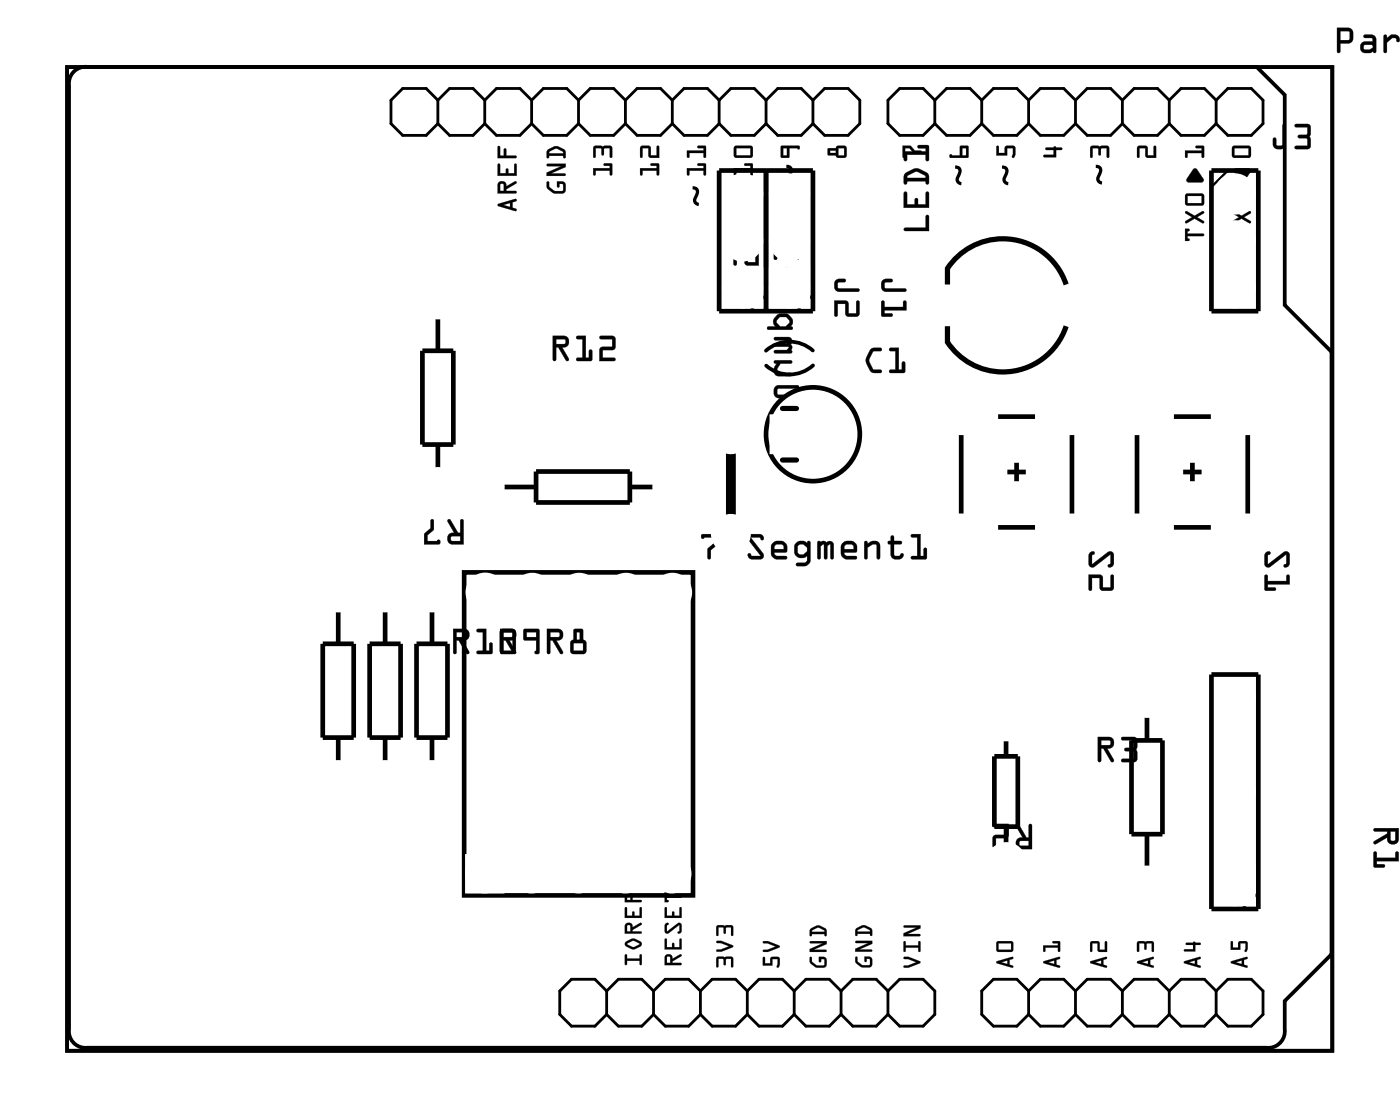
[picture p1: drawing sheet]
<svg xmlns="http://www.w3.org/2000/svg" width="76mm" height="61mm" viewBox="0 0 76 61" stroke-linecap="round" stroke-linejoin="round" font-family="sans-serif">
<path d="M3.6 3.6h68.6v53.3h-68.6zM3.9 4a.9 .9 0 0 1 .8-.4h63.4l1.5 1.5v11.4l2.5 2.6v32.6l-2.5 2.5v1.6a.9 .9 0 0 1-1 1h-63.9a.9 .9 0 0 1-1-1v-51.2l.1-.3zM44 19a1.91 1.91 0 0 0-2.5 0M44 19.8a1.91 1.91 0 0 1-2.5 0" fill="none" stroke="#000" stroke-width=".2"/>
<path d="M3.6 3.6h68.6v53.3h-68.6z" fill="none" stroke="#000" stroke-width=".05"/>
<g fill="#000">
<path d="M48.9 7.9h.4l.3 .3h.3l-.4 .1-.2-.3h-.3l.1 .5h-.2zM54 7.9h.1v.4h.3l.1-.4h.4l.1 .4a.11 .11 0 0 1 0 .2 .11 .11 0 0 1-.2 0l.1-.5h-.3v.4h-.6zM56.7 8l.4-.1 .5 .2h-.4v.4h-.6v-.1h.5v-.3h-.4zM59.1 7.9h.9l.1 .1v.5h-.1v-.5h-.3l-.1 .4-.1-.4h-.3v.5h-.1zM61.6 7.9h.5l.1 .1v.4h.3v-.4l.1-.1v.7l-.5-.1-.1-.5h-.3v.5h-.1zM64.6 9.2h.2l.4 .5v.1h-.9zM64.2 8.2h.9v-.2h-.3v-.1h.4v.6h-.1v-.2h-.8v.2h-.1zM66.9 9.2l.7-.1 .2 .2-.5 .6-.5-.6z"/>
<path d="M27 11.1l1-.3v.1l-.2 .1v.3h.2v.1h-.1l-.9-.2zM27 11.1v.1l1 .2-.2-.1v-.3l.2-.1-.1-.1zM27.3 11.1l.3 .1v-.2zM27.2 11.1l.4-.1v.2zM27 9.9a.25 .25 0 0 1 .3-.1 .25 .25 0 0 1 .1 .3l.6-.3v.1l-.6 .4h.5l.1 .1-1 .1zM27 9.9v.6l1-.1h-.1h-.5v-.2l.6-.3-.1-.1-.5 .3a.24 .24 0 0 0-.1-.3 .24 .24 0 0 0-.3 .1zM27.1 10v.3h.2v-.3zM27.1 10h.2v.4h-.2zM27 8.9h.1v.5h.3l.1-.3v.3h.4v-.5h.1v.6h-1zM27 8.9v.6h1l-.1-.6v.5h-.4v-.3l-.1 .3h-.3v-.5zM27 7.9h.1v.5h.2l.1-.4v.1v.3h.5l.1 .1-1 .1zM27 7.9v.7l1-.1-.1-.1h-.5v-.4l-.1 .4h-.2v-.4z"/>
<path d="M27 11.1l.9-.3 .1 .1-.2 .1v.3l.2 .1-1-.2zM27.3 11.1l.3 .1v-.2zM27 9.9a.24 .24 0 0 1 .3-.1 .24 .24 0 0 1 .1 .3l.5-.3 .1 .1-.6 .4h.5l.1 .1-1 .1zM27.1 10v.3h.2v-.3zM27 8.9h.1v.5h.3l.1-.3v.3h.4v-.5l.1 .6h-1zM27 7.9h.1v.5h.2l.1-.4v.4h.5l.1 .1-1 .1z"/>
<path d="M29.9 18.2h.7a.32 .32 0 0 1 .2 .4 .32 .32 0 0 1-.3 .2l.3 .6a.1 .1 0 0 1 0 .2 .11 .11 0 0 1-.2-.1l-.4-.7h-.1v.7a.1 .1 0 0 1-.1 .1 .1 .1 0 0 1-.1-.1zM30 18.2v1.3h.1v-.7h.2l.4 .7h.1l-.4-.7a.31 .31 0 0 0 .4-.2 .31 .31 0 0 0-.2-.4zM30.1 18.4v.2h.5v-.2zM30.1 18.4h.5v.2l-.5 .1zM31.2 18.2h.5v1.2h.2v-.4a.1 .1 0 0 1 .1-.1 .1 .1 0 0 1 .1 .1v.5l-.8 .1a.1 .1 0 0 1-.1-.1 .1 .1 0 0 1 .1-.1h.3v-1h-.3zM31.2 18.2l.1 .2h.3v1h-.3l-.1 .1h.8v-.5h-.1v.4h-.2v-1.2zM32.5 18.2h.7l.1 .1v.6l-.6 .1v.4h.6a.1 .1 0 0 1 .1 .1 .1 .1 0 0 1-.1 .1h-.8v-.8h.7v-.4h-.7zM32.5 18.2v.2h.7v.4h-.7v.8l.8-.1v-.1h-.7v-.4l.7-.1v-.6l-.1-.1z"/>
<path d="M30 18.2h.6a.31 .31 0 0 1 .2 .4 .31 .31 0 0 1-.3 .2l.3 .7h-.1l-.5-.7h-.1v.7l-.1 .1zM30.1 18.4v.2h.5v-.2zM31.2 18.2h.5v1.2h.2v-.4l.1-.1v.7l-.8-.1 .1-.1h.3v-1h-.3zM32.5 18.2h.7l.1 .1v.6l-.6 .1v.4h.6v.2h-.8v-.8h.7v-.4h-.7z"/>
<path d="M29.6 9.8l.1 .1 .1 .2 .3 .3 .4-.1v-.3h-.2v.1h-.1v-.3l.4 .1v.4l-.1 .2a.65 .65 0 0 1-.9-.6zM29.6 8.9h1v.1l-.7 .4h.7v.1h-1v-.1l.8-.4h-.7zM29.7 8.1a.61 .61 0 0 1 .9 0v.4v.1l-.1-.2h-.8v.2zM29.8 8.2l-.1 .1h.8v-.1l-.4-.2z"/>
<path d="M29.6 9.8h.1l.1 .3 .2 .2h.4l.1-.3h-.2v.1l-.1 .1v-.4h.3l.1 .1v.5l-.2 .1h-.4l-.4-.3zM29.6 9.9l.1 .3a.68 .68 0 0 0 .9 .2v-.4l-.1-.2h-.3v.3l.1-.1h.2l-.1 .4-.4-.1-.3-.2v-.2zM29.6 8.9h1.1v.2l-.8 .3h.7v.1h-1v-.2l.8-.3h-.7zM29.6 8.9l.1 .1h.7l-.8 .4v.1h1v-.1h-.8l.8-.4v-.1zM29.7 8.1l.4-.2h.2l.3 .2v.4l-.1 .1v-.2h-.8v.2l-.1-.3zM29.7 8.1v.5v-.2h.8v.1h.1v-.3l-.3-.3h-.3zM29.8 8.2l-.1 .1h.8v-.1l-.4-.1zM29.8 8.2l.3-.2 .4 .2v.1h-.8z"/>
<path d="M32.1 9.1h.9v-.1h-.3v-.1h.4l.1 .6h-.2v-.3h-.7v.3h-.1zM32.2 7.9h.9l.1 .1v.5h-.2v-.5h-.3v.4l-.1-.4h-.3v.5h-.1z"/>
<path d="M32.1 9.1h.9v-.1h-.3v-.1l.4-.1 .1 .7h-.2v-.3h-.7v.3h-.1zM32.1 9.1l.1 .4h.1v-.3h.7v.3h.2l-.1-.6h-.4v.1h.3v.1zM32.2 7.9h.9l.1 .1v.5h-.2v-.5l-.3 .1v.3l-.1-.3-.3-.1v.5l-.1 .1zM32.2 7.9v.6h.1v-.5h.3l.1 .4v-.4h.3v.5h.2v-.5l-.1-.1z"/>
<path d="M34.7 9.1h.9v-.1h-.3l-.1-.1h.5v.6h-.1v-.3h-.8v.3h-.1zM34.7 7.9h.5l.1 .1v.4h.3v-.4l.1-.1v.7l-.5-.1-.1-.5h-.3v.5h-.1z"/>
<path d="M34.7 9.1h.9v-.1h-.3l-.1-.1 .5-.1v.7h-.1v-.3h-.8v.3h-.1zM34.7 9.1v.4h.1v-.3h.8v.3h.1v-.6h-.5l.1 .1h.3v.1zM34.7 7.9h.5l.1 .1v.4h.3v-.4l.1-.1v.7l-.5-.1-.1-.5h-.3v.5l-.1 .1zM34.7 7.9v.6h.1v-.5h.3l.1 .5 .5 .1v-.7l-.1 .1v.4h-.3l-.1-.5z"/>
<path d="M37.2 9.1h.9v-.1h-.3v-.1h.4v.6h-.1v-.3h-.7l-.1 .3zM37.2 8.2h.9v-.2h-.3v-.1h.4v.6h-.1v-.2h-.7l-.1 .2z"/>
<path d="M37.2 9.1h.9v-.1h-.3v-.1l.4-.1 .1 .7h-.2v-.3h-.7v.3h-.1zM37.2 9.1l.1 .4v-.3h.8v.3h.1v-.6h-.4v.1h.3v.1zM37.2 8.1l.9 .1v-.2h-.3v-.1h.4l.1 .6h-.2v-.2h-.7v.2l-.1 .1zM37.2 8.2l.1 .3v-.2h.8v.2h.1v-.6h-.4v.1h.3v.2z"/>
<path d="M39.8 14.8h.1v.4l.5 .3 .5-.3v-.4h.1l.1 .1a.6 .6 0 0 1-.6 .7h-.3l-.4-.2-.1-.2zM39.8 13.6l.6-.1 .1 .2v.5h.4v-.6l.1-.1 .1 .9-.7-.1-.1-.6h-.4v.6l-.1 .1z"/>
<path d="M39.8 14.8h.1v.4l.5 .3 .5-.3v-.3a.1 .1 0 0 1 .1-.1 .1 .1 0 0 1 .1 .1l-.1 .5-.6 .3-.6-.4zM39.8 14.8v.5l.4 .3a.83 .83 0 0 0 .9-.3v-.4l-.1-.1h-.1v.4l-.4 .3h-.2l-.4-.3v-.4zM39.8 13.6h.7v.6h.4v-.6a.1 .1 0 0 1 .1-.1 .1 .1 0 0 1 .1 .1v.8l-.7-.1-.1-.6h-.4v.6a.1 .1 0 0 1-.1 .1 .1 .1 0 0 1-.1-.1zM39.8 13.6v.8l.1-.1v-.6h.4l.1 .6 .7 .1-.1-.9-.1 .1v.6h-.4v-.5l-.1-.2z"/>
<path d="M39.8 9.1h.9v-.1h-.3l-.1-.1h.4l.1 .6h-.1v-.3h-.8v.3h-.1zM39.8 7.9h.9l.1 .1v.5l-.1 .1-.9-.1v-.1zM39.9 8v.4h.8v-.4z"/>
<path d="M39.7 9.1h1v-.1h-.3l-.1-.1 .4-.1 .1 .7h-.1v-.3h-.8v.3h-.1zM39.8 9.1v.4h.1v-.3h.8v.3h.1l-.1-.6h-.4l.1 .1h.3v.1zM39.8 7.9h.9l.1 .1v.5l-.1 .1-.9-.1-.1-.1zM39.8 7.9v.5v.1h.9h.1v-.5l-.1-.1zM39.9 8v.4h.8v-.4zM39.9 8h.8v.4h-.8z"/>
<path d="M42.3 7.9h1v.1v.1l-.5-.1-.1 .5-.3 .1-.1-.1zM42.4 8v.4h.2v-.4z"/>
<path d="M42.3 7.9h1v.1v.1l-.1-.1h-.4v.5l-.4 .1-.1-.1zM42.3 7.9l.1 .6h.3l.1-.5 .5 .1v-.1v-.1zM42.4 8v.4h.2v-.4zM42.4 8h.2v.4h-.2z"/>
<path d="M45.3 15.2l.2-.1 .3 .1v.1h-.4v.3h1.1l.1 .2h-1.2l-.2-.3zM45.2 16.3h.7l.1 .7h.4v-.6l.1-.1 .1 .7-.2 .2-.5-.1-.1-.1v-.5h-.4v.6h-.1z"/>
<path d="M45.3 15.2l.4-.1a.1 .1 0 0 1 .1 .1 .1 .1 0 0 1-.1 .1h-.3v.3h1.1a.1 .1 0 0 1 .1 .1 .1 .1 0 0 1-.1 .1h-1.1l-.2-.3zM45.3 15.2l-.1 .3 .2 .3 1.1-.1v-.1h-1.1v-.3h.4v-.1l-.3-.1zM45.2 16.3h.7l.1 .7h.4v-.6a.1 .1 0 0 1 .1-.1 .1 .1 0 0 1 .1 .1v.6l-.1 .2-.7-.1v-.6h-.4v.6a.1 .1 0 0 1-.1 .1 .1 .1 0 0 1-.1-.1zM45.2 16.3l.1 .8h.1v-.6h.4v.5l.1 .1h.5l.1-.1v-.7l-.1 .1v.6h-.4l-.1-.7z"/>
<path d="M44.9 8h.4l.1-.1h.4l.1 .1v.5l-.5 .1-.1-.2h-.4zM45.4 8v.4h.3v-.4zM45 8.2v.1h.3v-.1z"/>
<path d="M44.9 8h.4l.1-.1h.4l.1 .1v.5l-.5 .1-.1-.2h-.4zM44.9 8.1v.3h.4l.1 .1h.5v-.5l-.1-.1h-.4l-.1 .1zM45.4 8v.4h.3v-.4zM45.4 8h.3v.4h-.3zM45 8.2v.1h.3v-.1zM45 8.2h.3v.1h-.3z"/>
<path d="M47.2 18.9l.5-.1a.1 .1 0 0 1 .1 .1 .1 .1 0 0 1-.1 .1h-.4l-.2 .5 .2 .5h.4a.1 .1 0 0 1 .1 .1 .1 .1 0 0 1-.1 .1h-.5l-.3-.5v-.3zM47.2 18.9l-.3 .4a.83 .83 0 0 0 .4 .9h.4l.1-.1-.1-.1h-.4l-.2-.4v-.2l.2-.4h.4l.1-.1h-.1h-.3zM48.2 18.9l.5-.1v1.2h.2v-.3a.1 .1 0 0 1 0-.1 .1 .1 0 0 1 .1 .1v.5h-.7a.1 .1 0 0 1-.1-.1 .1 .1 0 0 1 .1-.1h.2v-1h-.3zM48.2 18.9v.1h.3v1h-.3v.1l.8 .1v-.6h-.1v.4h-.2v-1.2z"/>
<path d="M47.2 18.9l.2-.1 .4 .1-.1 .1h-.4l-.2 .5 .2 .5h.4l.1 .2h-.1a.6 .6 0 0 1-.8-.6v-.3zM48.2 18.9l.5-.1v1.2h.2v-.4h.1v.6h-.8v-.2h.3v-1h-.3z"/>
<path d="M47.8 15.2l.2-.1 .4 .1-.1 .1h-.4l.1 .3h1l.1 .2h-1.2l-.2-.3zM47.8 16.3h.1v.3h1v-.3h.1l.1 .5h-1.2v.2h.4l.1 .1h-.6z"/>
<path d="M47.8 15.2l.5-.1a.1 .1 0 0 1 .1 .1 .1 .1 0 0 1-.1 .1h-.3v.3h1a.1 .1 0 0 1 .1 .1 .1 .1 0 0 1-.1 .1h-1.1l-.2-.3zM47.8 15.2v.3l.1 .3 1.2-.1-.1-.1h-1l-.1-.3h.4v-.1l-.3-.1zM47.8 16.3h.1v.3h1v-.2a.1 .1 0 0 1 .1-.1 .1 .1 0 0 1 .1 .1v.4h-1.2v.2h.4a.1 .1 0 0 1 .1 .1 .1 .1 0 0 1-.1 .1l-.6-.1zM47.8 16.3v.8h.5v-.1h-.4v-.2h1.2l-.1-.5h-.1v.3h-1v-.3z"/>
<path d="M48.9 7.9h.4l.3 .3h.3v.1h-.4l-.2-.3h-.3l.1 .5-.2 .1zM48.9 7.9v.6h.2l-.1-.5h.3l.2 .3 .4-.1h-.3l-.3-.3z"/>
<path d="M49 12.4l1.2-.1v-.6h.1v.8h-1.2zM49 10.4h.1v.7h.5v-.3v-.1l.1 .1v.3h.5v-.6l.1-.1v.9h-1.3zM49.1 9.4a.81 .81 0 0 1 1.1 0l.1 .5-.1 .1v-.2h-1.1v.2h-.1v-.4zM49.2 9.5l-.1 .1h1.1l-.1-.1-.5-.2zM49 8.2h1.2v-.2h-.4l-.1-.1h.6v.8h-.1v-.3h-1.1v.3h-.1z"/>
<path d="M49 12.4l1.2-.1-.1-.6a.1 .1 0 0 1 .1-.1 .1 .1 0 0 1 .1 .1v.8h-1.2zM49 12.4l.1 .1h1.2v-.8h-.1v.6zM49 10.4h.1v.7h.5l-.1-.3a.1 .1 0 0 1 .1-.1 .1 .1 0 0 1 .1 .1v.3h.5l-.1-.6a.1 .1 0 0 1 .1-.1 .1 .1 0 0 1 .1 .1v.8h-1.3zM49 10.4v.9h1.3v-.9l-.1 .1v.6h-.5v-.3l-.1-.1v.1v.3h-.5v-.7zM49 9.4l.6-.3 .2 .1 .5 .2v.5a.1 .1 0 0 1-.1 .1 .1 .1 0 0 1-.1-.1l.1-.1h-1.1l.1 .1a.1 .1 0 0 1-.1 .1 .1 .1 0 0 1-.1-.1zM49.1 9.4l-.1 .2v.4l.1-.1v-.1h1.1v.2l.1-.1v-.5l-.5-.2h-.3zM49.2 9.5l-.1 .1h1.1l-.1-.1-.5-.2zM49.1 9.5l.5-.2 .5 .2 .1 .2h-1.1zM49 8.2h1.2v-.2h-.4a.1 .1 0 0 1-.1-.1 .1 .1 0 0 1 .1 0h.5v.7a.1 .1 0 0 1-.1 .1 .1 .1 0 0 1-.1-.1l.1-.2h-1.1l.1 .2a.1 .1 0 0 1-.1 .1 .1 .1 0 0 1-.1-.1zM49 8.2v.5h.1v-.3h1.1v.3h.1v-.8h-.6l.1 .1h.4v.2z"/>
<path d="M51.5 8.4h.5v-.5h.5l-.1 .6-.9 .1zM52.1 8v.4h.2v-.4z"/>
<path d="M51.5 8.4h.5v-.5h.5l-.1 .7h-.9zM51.5 8.4v.1h.9l.1-.6h-.5v.5zM52.1 8v.4h.2v-.4zM52.1 8h.2v.4h-.2z"/>
<path d="M54 7.9h.1v.4h.3l.1-.4h.4l.1 .4a.12 .12 0 0 1 0 .2 .12 .12 0 0 1-.2 0l.1-.5h-.3v.4h-.6zM54 7.9v.5h.6v-.4h.3l-.1 .5h.2v-.5l-.1-.1h-.4l-.1 .4h-.3v-.4z"/>
<path d="M56.6 8l.5-.1 .5 .2h-.4v.4h-.6v-.1h.5v-.3h-.4zM56.7 8v.1h.4v.3h-.5v.1h.6v-.4h.3l-.4-.2z"/>
<path d="M59.1 7.9h.9l.1 .1v.5h-.1v-.5l-.3 .1-.1 .3-.1-.3-.3-.1v.5l-.1 .1zM59.1 7.9v.6h.1v-.5h.3l.1 .4 .1-.4h.3v.5h.1v-.5l-.1-.1z"/>
<path d="M61.6 7.9h.5l.1 .1v.4h.3v-.4l.1-.1v.7l-.5-.1-.1-.5h-.3v.5l-.1 .1zM61.6 7.9v.6h.1v-.5h.4v.5l.5 .1v-.7l-.1 .1v.4h-.3l-.1-.5z"/>
<path d="M64.2 12.4h.2l-.1 .3h.9l-.9 .1 .1 .2-.2 .1zM64.2 11.5l.5 .2 .5-.3v.2l-.3 .2 .3 .3h-.1l-.4-.3-.5 .3v-.1l.4-.2-.4-.2zM64.2 10.5h1v.1v.5h-.1h-.8l-.1-.1zM64.3 10.6v.4h.8v-.4z"/>
<path d="M64.2 12.4h.3l-.2 .3h.9v.1h-.9l.2 .2-.3 .1zM64.2 12.4v.7l.2-.1-.1-.1v-.1l.9-.1h-.9v-.2l.1-.1zM64.2 11.5l.5 .2 .5-.3v.2l-.3 .2 .3 .3h-.1l-.4-.3-.5 .3v-.1l.4-.2-.4-.2zM64.2 11.5v.1l.4 .2-.4 .2v.1l.5-.3 .4 .3h.1l-.4-.3 .4-.2v-.2l-.5 .3zM64.2 10.5h1v.1v.5h-.1h-.8l-.1-.1zM64.2 10.5v.5l.1 .1h.8h.1v-.5l-.1-.1zM64.3 10.6v.4h.8v-.4zM64.3 10.6h.8v.4h-.8z"/>
<path d="M64.6 9.2h.3l.3 .5v.1l-.8 .1-.1-.1zM64.7 9.2l-.4 .6h.9v-.1l-.4-.5z"/>
<path d="M64.2 8.2h.9v-.2h-.3v-.1h.4v.6h-.1v-.2h-.8v.2l-.1 .1zM64.2 8.2v.3h.1v-.2h.8v.2h.1v-.6h-.4v.1h.3v.2z"/>
<path d="M66.9 9.2l.7-.1 .2 .2-.5 .6-.5-.6zM66.9 9.2v.1l.4 .6 .5-.6-.2-.2z"/>
<path d="M66.8 7.9h.9l.1 .1v.5l-.2 .1-.8-.1-.1-.1zM66.9 8v.4h.7v-.4z"/>
<path d="M66.8 7.9h.9l.1 .1v.5l-.2 .1-.8-.1-.1-.1zM66.8 7.9l-.1 .5 .1 .1h.8h.2v-.5l-.1-.1zM66.9 8v.4h.7v-.4zM66.9 8h.7v.4h-.7z"/>
<path d="M66.8 12.5a.24 .24 0 0 1 .3-.1 .24 .24 0 0 1 .1 .3l.5-.3 .1 .1-.6 .3v.1h.5l.1 .1-1.1 .1zM66.9 12.5v.4h.2v-.3zM66.8 11.5l.5 .2 .4-.3v.2l-.3 .2 .4 .3h-.1l-.4-.3-.5 .3v-.1l.3-.2-.3-.2zM66.8 10.5h.9l.1 .1v.5h-.2h-.8l-.1-.1zM66.9 10.6v.4h.7v-.4z"/>
<path d="M66.8 12.4a.25 .25 0 0 1 .3 0 .25 .25 0 0 1 .1 .3l.5-.3 .1 .1-.6 .3v.1h.5l.1 .1-1.1 .1zM66.8 12.5l-.1 .6 1.1-.1-.1-.1h-.5v-.1l.5-.3v-.1l-.5 .3a.24 .24 0 0 0-.1-.3 .24 .24 0 0 0-.3 .1zM66.9 12.6v.3h.2v-.3zM66.9 12.5l.2 .1v.3h-.2zM66.8 11.5l.5 .2 .4-.3v.2l-.3 .2 .4 .3h-.1l-.4-.3-.5 .3v-.1l.3-.2-.3-.2zM66.8 11.5v.1l.3 .2-.3 .2v.1l.5-.3 .4 .3h.1l-.4-.3 .3-.2v-.2l-.4 .3zM66.8 10.5h.9l.1 .1v.5h-.2h-.8l-.1-.1zM66.8 10.5l-.1 .5 .1 .1h.8h.2v-.5l-.1-.1zM66.9 10.6v.4h.7v-.4zM66.9 10.6h.7v.4h-.7z"/>
<path d="M69.5 6.7l.2 .1v1a.37 .37 0 0 1-.4 .3 .37 .37 0 0 1-.3-.3v-.3a.1 .1 0 0 1 .1-.1 .1 .1 0 0 1 0 .1l.1 .4h.3zM69.5 6.7v1.2h-.3l-.1-.4h-.1v.3a.35 .35 0 0 0 .3 .3 .35 .35 0 0 0 .4-.3v-1zM70.2 6.7h.6l.2 .2-.1 .5 .1 .6-.2 .1h-.6a.1 .1 0 0 1-.1-.1 .1 .1 0 0 1 .1-.1h.6v-.4h-.4a.1 .1 0 0 1-.1-.1 .1 .1 0 0 1 .1-.1h.4v-.4h-.6zM70.2 6.7v.2h.6v.4h-.4l-.1 .1 .1 .1h.4v.4h-.6v.1l.7 .1 .1-.2-.1-.5 .1-.6-.2-.1z"/>
<path d="M69.5 6.7l.2 .1v1a.36 .36 0 0 1-.4 .3 .36 .36 0 0 1-.3-.3v-.3h.1l.1 .4 .3-.1zM70.2 6.7h.6l.2 .1-.1 .6 .1 .5-.1 .2-.8-.1 .1-.1h.6v-.4h-.4l-.1-.1 .1-.1h.4v-.4h-.6z"/>
<path d="M72.4 1.5h.7l.2 .3-.1 .5-.6 .1v.4a.1 .1 0 0 1-.1 .1 .1 .1 0 0 1-.1-.1zM72.4 1.5v1.3l.1 .1 .1-.1v-.5h.6l.1-.5-.2-.3zM72.6 1.7v.5l.5-.1v-.4zM72.6 1.7h.5v.5h-.5zM73.9 1.9h.4h.2l.1 .2v.7a.09 .09 0 0 1-.1 .1 .09 .09 0 0 1-.1-.1l-.4 .1a.32 .32 0 0 1-.3-.3 .32 .32 0 0 1 .3-.4l.4 .1-.1-.2h-.4zM73.9 1.9v.1l.5 .1v.2h-.4a.31 .31 0 0 0-.3 .3 .31 .31 0 0 0 .3 .3l.4-.1h.1v-.7l-.1-.2zM73.9 2.5v.2h.3l.2-.1-.1-.2zM73.9 2.4h.4l.1 .2-.2 .1h-.3zM75 1.9h.1v.2l.2-.2a.33 .33 0 0 1 .4 0 .33 .33 0 0 1 .1 .3 .14 .14 0 0 1-.2 0 .14 .14 0 0 1 0-.1h-.2l-.3 .2v.5a.1 .1 0 0 1-.1 .1 .1 .1 0 0 1 0-.1zM75 1.9v1l.1-.1v-.5l.3-.3 .2 .1 .2 .2a.23 .23 0 0 0 0-.3 .23 .23 0 0 0-.2-.1h-.3l-.2 .2v-.2zM75.9 1.6v1.3zM75.9 1.6v1.3zM75.9 1.5v1.4zM75.9 1.5v1.4z"/>
<path d="M72.4 1.5h.7l.2 .3-.1 .5-.6 .1v.4l-.1 .1-.1-.1zM72.6 1.7v.5l.5-.1v-.4zM73.9 1.9h.5l.2 .2-.1 .7h-.1l-.4 .1a.32 .32 0 0 1-.3-.3 .32 .32 0 0 1 .3-.4l.4 .1v-.2l-.5-.1zM73.9 2.5v.2h.3l.2-.1-.1-.2zM75 1.9h.1v.2l.2-.2a.33 .33 0 0 1 .4 0 .33 .33 0 0 1 .1 .3 .12 .12 0 0 1-.1 0 .12 .12 0 0 1-.1-.1h-.2l-.3 .2v.5l-.1 .1zM75.9 1.6v1.3zM75.9 1.5v1.4z"/>
<path d="M24.5 34.1h.7a.32 .32 0 0 1 .2 .3 .32 .32 0 0 1-.3 .3l.3 .6a.1 .1 0 0 1 0 .1 .1 .1 0 0 1-.1 0l-.4-.7h-.2v.6a.1 .1 0 0 1-.1 .1 .1 .1 0 0 1-.1-.1zM24.6 34.1v1.3l.1-.1v-.6h.2l.4 .7h.1l-.4-.7a.31 .31 0 0 0 .4-.3 .31 .31 0 0 0-.2-.3zM24.7 34.2v.3h.5v-.2zM24.7 34.2h.5v.3h-.5zM25.8 34.1h.5v1.2h.2v-.4a.1 .1 0 0 1 .1-.1 .1 .1 0 0 1 .1 .1v.5h-.8a.1 .1 0 0 1-.1-.1 .1 .1 0 0 1 .1-.1l.3 .1v-1.1h-.3zM25.8 34.1l.1 .1h.3v1.1h-.3l-.1 .1h.8v-.6l-.1 .1v.4h-.2v-1.2zM27.1 34.1h.7l.1 .1 .1 1.1-.2 .1h-.5l-.2-.1zM27.1 34.1v1.2l.2 .1h.5l.1-.1v-1.1l-.1-.1zM27.3 34.2v1.1h.5v-1.1zM27.2 34.2h.6v1.1h-.6z"/>
<path d="M24.6 34.1h.6a.32 .32 0 0 1 .2 .3 .32 .32 0 0 1-.3 .3l.3 .7h-.1l-.4-.7h-.2v.6l-.1 .1zM24.7 34.2v.3h.5v-.2zM25.8 34.1h.5v1.2h.2v-.4l.1-.1v.6h-.8l.1-.1h.3v-1.1h-.3zM27.1 34.1h.7l.1 .1v1.1l-.1 .1h-.5l-.2-.1zM27.3 34.2v1.1h.5v-1.1z"/>
<path d="M24.3 28.2h.1l.4 .7h.1v-.7l.2-.1v.1v1.3h-.6a.32 .32 0 0 1-.3-.4 .32 .32 0 0 1 .4-.2zM24.4 29.1l.1 .2h.4v-.3zM23.4 28.2h.1v.5l-.3 .3v.3l.6-.1v.3h-.8v-.6l.3-.3z"/>
<path d="M24.3 28.1l.1 .1 .4 .7h.1v-.7a.1 .1 0 0 1 .1-.1 .1 .1 0 0 1 .1 .1v1.3h-.6a.32 .32 0 0 1-.3-.4 .32 .32 0 0 1 .4-.2l-.4-.6zM24.3 28.2v.1l.3 .6a.31 .31 0 0 0-.4 .2 .31 .31 0 0 0 .3 .4h.6v-1.3v-.1l-.1 .1-.1 .7h-.1l-.4-.7zM24.5 29.1v.2h.4v-.3zM24.4 29.1l.5-.1v.3h-.4zM23.3 28.1l.2 .1v.5l-.3 .3v.3h.5l.1-.1v.3h-.8v-.6l.3-.3zM23.4 28.2l-.1 .4-.3 .3v.6h.8v-.2h-.7v-.3l.4-.3v-.5z"/>
<path d="M27.1 34.1h.6a.32 .32 0 0 1 .3 .3 .32 .32 0 0 1-.4 .3l.4 .6a.1 .1 0 0 1-.1 .1 .1 .1 0 0 1-.1 0l-.4-.7h-.1v.6a.1 .1 0 0 1-.1 .1 .1 .1 0 0 1-.1-.1zM27.1 34.1l.1 1.3 .1-.1v-.6h.1l.4 .7h.1l-.3-.7a.31 .31 0 0 0 .4-.3 .31 .31 0 0 0-.3-.3zM27.3 34.2v.3h.5l-.1-.2zM27.3 34.2h.4l.1 .3h-.5zM28.4 34.1h.8v1.2l-.2 .1a.09 .09 0 0 1 0-.1v-.6l-.6-.1zM28.4 34.1v.5l.7 .1v.6h-.1l.2 .1v-1.3zM28.5 34.2v.3h.5v-.3zM28.5 34.2h.6v.3h-.6z"/>
<path d="M27.1 34.1h.6a.32 .32 0 0 1 .3 .3 .32 .32 0 0 1-.4 .3l.4 .7h-.2l-.4-.7h-.1v.6l-.2 .1zM27.3 34.2v.3h.5l-.1-.2zM28.4 34.1h.8v1.3l-.2-.1v-.6l-.6-.1zM28.5 34.2v.3h.5v-.3z"/>
<path d="M29.6 34.1h.6a.32 .32 0 0 1 .3 .3 .32 .32 0 0 1-.4 .3l.4 .6a.1 .1 0 0 1 0 .1 .1 .1 0 0 1-.2 0l-.4-.7h-.1v.6a.1 .1 0 0 1-.1 .1 .1 .1 0 0 1-.1-.1zM29.6 34.1l.1 1.3 .1-.1v-.6h.1l.4 .7h.2l-.4-.7a.31 .31 0 0 0 .4-.3 .31 .31 0 0 0-.3-.3zM29.8 34.2v.3h.5v-.2zM29.8 34.2h.5v.3h-.5zM31.1 34.1h.5v.6l.2 .1v.5l-.1 .1h-.6l-.2-.1v-.5l.2-.1zM31.1 34.1v.6l-.2 .1v.5l.2 .1h.6l.1-.1v-.5l-.2-.1v-.6zM31.1 34.8v.5h.5v-.5zM31.1 34.8h.5v.5h-.5zM31.2 34.2v.5h.2v-.5zM31.2 34.2h.2v.5h-.2z"/>
<path d="M29.6 34.1h.6a.32 .32 0 0 1 .3 .3 .32 .32 0 0 1-.4 .3l.4 .7h-.1l-.5-.7h-.1v.6l-.1 .1zM29.8 34.2v.3h.5v-.2zM31.1 34.1h.5v.6l.2 .1v.5l-.1 .1h-.6l-.2-.1v-.5l.2-.1zM31.1 34.8v.5h.5v-.5zM31.2 34.2v.5h.2v-.5z"/>
<path d="M38 29l.9-.1v.6l-.4 .3v.4a.1 .1 0 0 1-.1 .1 .1 .1 0 0 1-.1-.1v-.5l.4-.3v-.3h-.5l-.2 .1zM38 29v.2l.7-.1v.3l-.4 .4v.4l.2 .1v-.5l.3-.3 .1-.6zM40.6 29l.6-.1 .2 .3a.13 .13 0 0 1-.2 0 .13 .13 0 0 1-.1-.1h-.4l.6 .9v.2l-.6 .1-.2-.2a.13 .13 0 0 1 .1-.1 .13 .13 0 0 1 .1 .1h.5l-.7-.8zM40.6 29v.3l.6 .8h-.5l-.1-.1-.1 .2 .2 .1h.5a.19 .19 0 0 0 .2-.1 .19 .19 0 0 0-.1-.2l-.6-.9h.4l.2 .1v-.2l-.2-.1zM41.8 29.4l.3-.1h.3l.2 .1 .1 .2-.1 .3h-.7l.2 .2h.5a.1 .1 0 0 1 .1 .1 .1 .1 0 0 1-.1 .1h-.6l-.1-.1-.1-.2zM41.9 29.4l-.1 .6 .1 .2 .2 .1h.5v-.2h-.5l-.2-.1v-.1h.7v-.3l-.1-.2-.4-.1zM42 29.6l-.1 .2h.6l-.1-.3zM42 29.6l.4-.1 .1 .3h-.6zM43.1 29.4l.3-.1h.2l.1 .1a.1 .1 0 0 1 .1-.1 .1 .1 0 0 1 .1 .1v1.1l-.2 .2h-.5a.1 .1 0 0 1-.1-.1 .1 .1 0 0 1 .1-.1h.4l.1-.4-.2 .1-.4-.1-.1-.2zM43.2 29.4l-.1 .2v.4l.2 .2 .4-.1v.3l-.1 .1h-.4l-.1 .1 .5 .1 .2-.1 .1-.2v-1l-.1-.1a.19 .19 0 0 1-.3 0zM43.2 29.6v.3l.1 .1h.2l.2-.1v-.3l-.2-.1zM43.2 29.6l.4-.1 .1 .2v.2l-.2 .2-.2-.1-.1-.1zM44.3 29.3h.3l.2 .1a.22 .22 0 0 1 .2-.1 .22 .22 0 0 1 .2 .2v.7a.1 .1 0 0 1-.1 .1 .1 .1 0 0 1-.1-.1l-.1-.7-.1 .1v.6a.1 .1 0 0 1-.1 .1 .1 .1 0 0 1-.1-.1v-.7l-.1 .1v.6a.1 .1 0 0 1-.1 .1 .1 .1 0 0 1-.1-.1zM44.3 29.3v1l.1-.1 .1-.6 .1-.1 .1 .7h.1v-.6l.2-.1v.7l.1 .1v-.9zM45.6 29.4l.3-.1h.3l.1 .1 .1 .2v.3h-.7l.2 .2h.4a.1 .1 0 0 1 .1 .1 .1 .1 0 0 1-.1 .1h-.5l-.2-.1v-.2zM45.6 29.4v.6l.1 .2 .2 .1h.5v-.2h-.5l-.2-.1v-.1h.7v-.3l-.1-.2-.4-.1zM45.8 29.6l-.1 .2h.6l-.2-.3zM45.8 29.6l.4-.1 .1 .3h-.6zM46.8 29.3h.2v.2a.4 .4 0 0 1 .7 .1v.6a.1 .1 0 0 1-.1 .1 .1 .1 0 0 1-.1-.1v-.6l-.2-.1-.3 .2v.5a.1 .1 0 0 1-.1 .1 .1 .1 0 0 1-.1-.1zM46.9 29.3v1l.1-.1v-.5l.3-.2h.2v.7l.1 .1 .1-.7a.35 .35 0 0 0-.5-.2l-.2 .1v-.2zM48.3 29l.1 .1v.2h.4a.1 .1 0 0 1 .1 .1 .1 .1 0 0 1-.1 .1h-.4v.6h.3l.1-.1h.1a.21 .21 0 0 1 0 .2 .21 .21 0 0 1-.2 .1h-.3l-.1-.2v-.6h-.2v-.1l.2-.1zM48.3 29v.3l-.2 .1v.1h.2v.5a.37 .37 0 0 0 .3 .3 .37 .37 0 0 0 .4-.2l-.1-.1-.2 .1h-.3v-.6h.4l.1-.1-.1-.1h-.4v-.2zM49.4 29l.5-.1v1.2h.1v-.3a.1 .1 0 0 1 .1-.1 .1 .1 0 0 1 .1 .1v.5h-.8a.1 .1 0 0 1-.1-.1 .1 .1 0 0 1 .1-.1h.3v-1h-.3zM49.4 29v.1h.3v1h-.3v.1l.8 .1v-.6h-.1l-.1 .4h-.1v-1.2z"/>
<path d="M38 29l.9-.1-.1 .6-.3 .3v.5l-.2-.1v-.4l.4-.4v-.3l-.7 .1zM40.6 29l.5-.1 .3 .2-.1 .2-.1-.2h-.5l.7 .9-.1 .3h-.6l-.2-.1 .1-.2 .1 .1h.5l-.6-.8zM41.9 29.4l.2-.1h.3l.2 .1v.2v.3l-.7 .1 .2 .1h.5v.2h-.5l-.2-.1-.1-.2zM42 29.6l-.1 .2h.6l-.1-.3zM43.1 29.4l.3-.1 .3 .1 .1-.1 .1 .1v1l-.2 .3-.6-.1 .1-.1h.4l.1-.4-.2 .1-.4-.1-.1-.2zM43.2 29.6v.3l.1 .1h.2l.2-.1v-.2l-.2-.2zM44.3 29.3l.8 .1v.9l-.1-.1v-.7l-.2 .1v.7l-.1-.1-.1-.7-.1 .1v.6l-.2 .1zM45.6 29.4l.3-.1h.3l.1 .1 .1 .2v.3l-.7 .1 .2 .1h.5v.2h-.6l-.1-.1-.1-.2zM45.8 29.6l-.1 .2h.6l-.1-.3zM46.8 29.3h.2v.2a.38 .38 0 0 1 .4-.2 .38 .38 0 0 1 .3 .3v.7l-.2-.1v-.7h-.2l-.3 .2v.5l-.1 .1zM48.3 29l.1 .1v.2h.4l.1 .1-.1 .1h-.4l.1 .6h.2l.2-.1a.35 .35 0 0 1-.3 .3 .35 .35 0 0 1-.3-.3v-.5h-.2v-.1l.2-.1zM49.4 29l.5-.1v1.2h.1v-.4h.2v.6l-.8-.1v-.1h.3v-1h-.3z"/>
<path d="M42 20.9l-.1 .5 .3 .2h.3v-.1v-.1h-.4l.1-.3 1-.1h.1l-.1-.1h-1zM42 19.5v.2h.1a.38 .38 0 0 0-.2 .4 .38 .38 0 0 0 .3 .3h.7v-.2h-.7l-.1-.2 .2-.3h.6v-.1zM42 18.3v.1l.7 .1-.1 .1h-.6v.2h.7l-.1 .2h-.6v.1h.9v-.8zM42.1 17.1l-.2 .3 .1 .3h-.4v.1l1.3 .1a.1 .1 0 0 0 0-.2 .09 .09 0 0 0-.1 0l.1-.3-.2-.3-.4-.1zM42.2 17.2h.4l.2 .3-.2 .2h-.3l-.2-.3zM42 15.8l-.1 .5 .2 .3h.6l.2-.2v-.4l-.2-.2h-.4v.6l-.2-.1v-.5zM42.5 15.9l.2 .1v.3l-.1 .1h-.1zM42.5 14.5v.1l.2 .1v.2l-.2 .3h-.5v.1h.9v-.1h-.2l.2-.2a.33 .33 0 0 0 0-.4 .33 .33 0 0 0-.3-.1zM42 13.2v.9l.1-.1v-.3h1v.3h.2v-.4h-1.2v-.2h.4v-.1z"/>
<path d="M42 20.9l-.1 .2 .1 .4 .5 .1a.1 .1 0 0 0 .1-.1 .1 .1 0 0 0-.1-.1h-.4v-.3h1.1a.1 .1 0 0 0 .1-.1 .1 .1 0 0 0-.1-.1h-1zM42 21l.2-.1h1l.1 .1h-.1h-1l-.1 .4 .4 .1v.1h-.3l-.2-.2zM41.9 19.5v.2h.2a.4 .4 0 0 0 .1 .7h.6a.1 .1 0 0 0 .1-.1 .1 .1 0 0 0-.1-.1h-.6l-.1-.2 .2-.3h.5a.1 .1 0 0 0 .1-.1 .1 .1 0 0 0-.1-.1zM42 19.6h.9l-.1 .1h-.5l-.2 .3v.2h.8v.1l-.7 .1a.35 .35 0 0 1-.2-.5l.1-.2h-.1zM41.9 18.3l.1 .1 .7 .1-.1 .1h-.6a.1 .1 0 0 0-.1 .1 .1 .1 0 0 0 .1 .1h.7l-.1 .2h-.6a.1 .1 0 0 0-.1 .1 .1 .1 0 0 0 .1 .1l.9-.1v-.3l-.1-.1a.22 .22 0 0 0 .1-.3 .22 .22 0 0 0-.2-.1zM42 18.3h.8l.1 .8h-.9v-.1h.6l.2-.2h-.8v-.2h.6l.2-.1-.8-.1zM42.1 17.1l-.2 .3 .1 .3h-.4a.1 .1 0 0 0-.1 .1 .1 .1 0 0 0 .1 .1h1.3a.1 .1 0 0 0 .1-.1 .11 .11 0 0 0-.2-.1l.1-.1 .1-.2-.2-.3-.5-.1zM42.1 17.1l.2-.1 .4 .1 .2 .3-.1 .3h.1v.1h-1.3v-.1h.4l-.1-.3zM42.2 17.2h.4l.2 .2v.1l-.2 .2h-.3l-.2-.3zM42.2 17.2l-.1 .2 .2 .3h.3l.2-.2-.2-.3zM41.9 15.8v.5l.2 .3h.6l.2-.1v-.5l-.2-.3-.4 .1v.6l-.2-.1v-.5zM42 15.8h.1v.5l.1 .1h.1v-.6l.3-.1 .2 .1 .1 .2-.1 .4-.1 .2h-.6l-.2-.3zM42.5 15.9l.2 .1v.3l-.1 .1h-.1zM42.5 15.9v.5h.1l.1-.1v-.3zM42.5 14.5v.1l.2 .1v.2l-.2 .3h-.5a.1 .1 0 0 0-.1 .1 .1 .1 0 0 0 .1 .1h.8a.1 .1 0 0 0 .1-.1 .1 .1 0 0 0-.1-.1h-.1l.2-.2a.33 .33 0 0 0 0-.4 .33 .33 0 0 0-.3-.1zM42.6 14.5a.31 .31 0 0 1 .3 .1 .31 .31 0 0 1 0 .4l-.2 .2h.2v.1h-.9v-.1h.5l.3-.3-.1-.2-.1-.1zM41.9 13.2v.8a.1 .1 0 0 0 .1 .1 .1 .1 0 0 0 .1-.1v-.3h1v.3a.1 .1 0 0 0 .1 .1 .1 .1 0 0 0 .1-.1v-.5l-1.2 .1v-.2h.4a.1 .1 0 0 0 .1-.1 .1 .1 0 0 0-.1-.1zM42 13.2l.5 .1v.1h-.4v.2h1.2v.4h-.2v-.3h-1v.3l-.1 .1z"/>
<path d="M59.1 29.9h.2l-.1 .2v.5l.8-.7h.2l.1 .2v.5l-.1 .1h-.2l.2-.2-.1-.5-.8 .7h-.2l-.1-.2zM59 31.1l.7 .1v.6h.5v-.6l.1-.1v.8l-.1 .1h-.5l-.1-.2v-.5h-.4v.6l-.2 .1z"/>
<path d="M59 29.9h.2a.13 .13 0 0 1 .1 .1 .13 .13 0 0 1-.1 .1v.5l.8-.7a.21 .21 0 0 1 .2 0 .21 .21 0 0 1 .2 .2l-.1 .5-.2 .2a.13 .13 0 0 1-.1-.2 .13 .13 0 0 1 .2-.1l-.1-.5-.8 .7h-.2l-.1-.2zM59.1 29.9l-.1 .6a.19 .19 0 0 0 .1 .2 .19 .19 0 0 0 .2 0l.8-.7 .1 .5-.2 .2h.2l.1-.1v-.5a.2 .2 0 0 0-.3-.2l-.8 .7-.1-.5 .2-.2zM59 31.1l.7 .1v.6h.5v-.6a.1 .1 0 0 1 .1-.1 .1 .1 0 0 1 .1 .1v.6l-.2 .2h-.6v-.7h-.4v.6a.1 .1 0 0 1-.1 .1 .1 .1 0 0 1-.1-.1zM59 31.1v.9l.1-.1v-.6h.5v.5l.1 .2h.5l.1-.1v-.8l-.1 .1v.6h-.5v-.6z"/>
<path d="M68.6 29.9h.2l-.1 .2v.5l.8-.7h.2l.2 .2v.5l-.2 .1h-.1l.1-.2v-.5l-.9 .7h-.2l-.1-.2zM68.5 31.2h.2v.3h1v-.3l.1-.1 .1 .6h-1.2v.1h.4v.1l-.5 .1z"/>
<path d="M68.6 29.9h.1a.13 .13 0 0 1 .1 .1 .13 .13 0 0 1-.1 .1v.5l.8-.7a.21 .21 0 0 1 .3 0 .21 .21 0 0 1 .1 .2v.5l-.3 .2a.13 .13 0 0 1 0-.2 .13 .13 0 0 1 .1-.1v-.5l-.9 .7h-.2l-.1-.2zM68.6 29.9l-.1 .6a.19 .19 0 0 0 .1 .2 .19 .19 0 0 0 .2 0l.9-.7v.5l-.1 .2h.1l.1-.1 .1-.5a.22 .22 0 0 0-.4-.2l-.8 .7v-.5l.1-.2zM68.5 31.2h.2v.3h1v-.3a.1 .1 0 0 1 .1-.1 .1 .1 0 0 1 .1 .1v.5h-1.2v.1h.3a.1 .1 0 0 1 .1 .1 .1 .1 0 0 1-.1 .1h-.5zM68.5 31.2l.1 .8 .5-.1v-.1h-.4v-.2l1.2 .1-.1-.6-.1 .1v.3h-1v-.3z"/>
<path d="M33.9 51.7h.1v.2h.7v-.2l.1 .5h-.1v-.1h-.7v.1l-.1 .1zM33.9 51l.5-.1 .3 .1 .1 .2-.6 .2-.3-.1zM34 51.1l.3 .2 .4-.2-.4-.1zM33.9 50a.22 .22 0 0 1 .3 0 .22 .22 0 0 1 .1 .2l.4-.2 .1 .1-.5 .3v.1h.4h.1l-.9 .1zM34 50.1v.4h.2l-.1-.3zM33.9 49.2h.1v.4h.3v-.2l.1 .2h.3v-.4v-.1l.1 .6h-.9zM33.9 48.3h.1v.5h.2v-.4l.1 .4h.4h.1l-.9 .1z"/>
<path d="M33.9 51.7h.1v.2h.7v-.2l.1 .6h-.1v-.2h-.7v.2h-.1zM33.9 51.7v.6l.1-.3h.7v.2h.1l-.1-.5v.2h-.7v-.2zM33.9 51l.5-.2 .3 .2 .1 .2-.4 .2h-.2l-.3-.1zM33.9 51v.3l.4 .1 .5-.2-.1-.2-.3-.1zM34 51.1l.3 .2 .3-.2-.3-.1zM34 51.1l.3-.1 .4 .1-.4 .2zM33.9 50a.22 .22 0 0 1 .3 0 .22 .22 0 0 1 .1 .2l.4-.2 .1 .1-.5 .3v.1h.4h.1l-1 .1zM33.9 50.1v.5l.9-.1h-.1h-.4v-.1l.4-.3v-.1l-.4 .3a.21 .21 0 0 0-.1-.3 .21 .21 0 0 0-.3 .1zM34 50.1v.4h.2l-.1-.3zM34 50.1h.2v.4h-.2zM33.9 49.2h.1v.4h.3v-.2l.1 .2h.3l-.1-.4 .1-.1 .1 .6h-1zM33.9 49.2v.5h.9l-.1-.5v.4h-.3l-.1-.2v.2h-.3v-.4zM33.9 48.3h.1v.5h.2v-.4l.1 .4h.4h.1l-1 .1zM33.9 48.3v.6l.9-.1h-.1h-.4l-.1-.4v.4h-.2v-.5z"/>
<path d="M36.1 51.8a.22 .22 0 0 1 .2-.1 .22 .22 0 0 1 .1 .2l.5-.2v.1l-.5 .3v.1h.5l-.9 .1zM36.1 51.8v.4h.2v-.3zM36 50.9h.1v.4h.3l.1-.2v.2h.3v-.4h.1v.5h-.9zM36.1 50h.1l-.1 .2v.3l.7-.5 .1 .1v.4h-.2l.1-.1v-.3l-.7 .5-.1-.2zM36 49.2h.1v.4h.3l.1-.2v.2h.3v-.4l.1-.1v.6h-.9zM36 48.3h.2l-.1 .2h.8v.1h-.8l.1 .2-.2 .1z"/>
<path d="M36.1 51.7a.22 .22 0 0 1 .2 0 .22 .22 0 0 1 .1 .2l.5-.2v.1l-.5 .3v.1h.5v.1h-.9zM36.1 51.8l-.1 .5 .9-.1h-.5v-.1l.5-.3v-.1l-.5 .3a.21 .21 0 0 0-.1-.3 .21 .21 0 0 0-.2 .1zM36.2 51.8l-.1 .4h.2v-.3zM36.1 51.8l.2 .1v.3h-.2zM36 50.9h.1v.4h.3l.1-.2v.2h.3v-.4l.1-.1v.6h-.9zM36 50.9v.5h.9v-.5h-.1v.4h-.3v-.2l-.1 .2h-.3v-.4zM36.1 50h.1l-.1 .2v.3l.6-.5h.1l.1 .1v.4l-.1 .1-.1-.1 .1-.1v-.3l-.6 .5h-.1l-.1-.2zM36.1 50l-.1 .4 .1 .2h.1l.6-.5v.3l-.1 .1h.2v-.4l-.1-.1-.6 .5-.1-.3 .1-.2zM36 49.2h.1v.4h.3l.1-.2v.2h.3v-.4l.1-.1v.6h-.9zM36 49.2v.5h.9v-.5h-.1v.4h-.3v-.2l-.1 .2h-.3v-.4zM36 48.3h.2l-.1 .2h.8v.1h-.8l.1 .2-.2 .1zM36 48.3v.6l.2-.1-.1-.2h.8v-.1h-.8l.1-.2z"/>
<path d="M38.8 51.9l.8-.1 .1 .6h-.1v-.5l-.3 .1v.3l-.1-.3-.3-.1v.5h-.1zM38.8 51h.3l.6 .2v.1l-.6 .3h-.3v-.2l.7-.1-.7-.2zM38.8 50.2l.8-.1 .1 .6h-.1v-.5l-.3 .1v.3l-.1-.3-.3-.1v.4l-.1 .1z"/>
<path d="M38.8 51.9l.9-.1v.1v.5h-.1v-.5l-.3 .1v.3l-.1-.3-.3-.1v.5h-.1zM38.8 51.9v.5h.1v-.5l.3 .1 .1 .3v-.3l.3-.1v.5h.1l-.1-.6zM38.8 51h.3l.6 .2v.1l-.6 .3h-.3v-.2l.7-.1-.7-.2zM38.8 51v.1l.7 .2-.7 .2v.1h.3l.6-.3v-.1l-.6-.2zM38.8 50.2l.9-.1v.1v.5h-.1v-.5l-.3 .1v.3l-.1-.3-.3-.1v.4l-.1 .1zM38.8 50.2v.5l.1-.1v-.4l.3 .1 .1 .3v-.3l.3-.1v.5h.1l-.1-.6z"/>
<path d="M41.3 51.9h.1v.3h.3l.1-.3 .4-.1v.4a.1 .1 0 0 1 0 .2 .1 .1 0 0 1-.1-.1v-.3h-.3v.3h-.5zM41.3 51h.3l.6 .2v.1l-.6 .3h-.2v-.1l.6-.2-.6-.2z"/>
<path d="M41.3 51.9h.1v.3h.3l.1-.3 .4-.1 .1 .4a.11 .11 0 0 1-.1 .2 .11 .11 0 0 1-.1-.1v-.3h-.3l.1 .3h-.6zM41.3 51.9v.4h.5v-.3h.3v.4h.1v-.4v-.1h-.4l-.1 .3h-.3v-.3zM41.3 51h.3l.6 .2v.1l-.6 .3h-.2v-.1l.6-.2-.6-.2zM41.3 51l.1 .1 .6 .2-.6 .2v.1h.2l.6-.3v-.1l-.6-.2z"/>
<path d="M43.9 51.9h.1v.2l.3 .2 .4-.1-.1-.2h-.1v.1h-.1v-.3l.3 .1 .1 .3-.1 .2a.58 .58 0 0 1-.8-.5zM43.9 51h.9v.1l-.7 .4h.6h.1l-.9 .1v-.2l.7-.3h-.7zM43.9 50.3a.54 .54 0 0 1 .8 0v.4v-.1h-.7l-.1 .1zM44 50.4v.1h.7l-.4-.2z"/>
<path d="M43.9 51.9h.1v.2l.2 .2h.4l.1-.3h-.2v.1h-.1v-.3h.3l.1 .1v.4l-.2 .1h-.4l-.3-.2zM43.9 51.9v.3a.61 .61 0 0 0 .9 .1v-.3l-.1-.1-.3-.1v.3l.1-.1h.2l-.1 .3h-.4l-.2-.2v-.2zM43.9 51h.9v.1l-.7 .3h.6l.1 .1-.9 .1v-.2l.7-.3h-.7zM43.9 51v.1h.7l-.7 .3v.2l.9-.1h-.1h-.6l.7-.4v-.1zM43.9 50.3l.4-.2 .2 .1 .3 .1v.4h-.1v-.1h-.7l-.1 .1zM43.9 50.3v.4l.1-.1h.7v.1h.1v-.4l-.4-.1h-.2zM44 50.4v.1h.7l-.4-.2zM44 50.4l.3-.2 .3 .2 .1 .1h-.7z"/>
<path d="M46.4 51.8v.1l.1 .2 .3 .2 .3-.1v-.3h-.1l-.1 .2-.1-.3 .4 .1 .1 .3-.2 .2a.58 .58 0 0 1-.8-.5zM46.4 51h.9v.1l-.8 .3h.7v.1l-.9 .1v-.2l.7-.3h-.6zM46.4 50.3a.54 .54 0 0 1 .8 0v.4l-.1-.1h-.6l-.1 .1zM46.5 50.4v.1h.6l-.3-.3z"/>
<path d="M46.3 51.8h.1l.1 .3 .2 .2h.4v-.3l-.1-.1v.2h-.1l-.1-.3h.3l.1 .1v.4l-.1 .1h-.4l-.4-.3zM46.4 51.8v.4a.61 .61 0 0 0 .8 .1v-.4l-.1-.1h-.3l.1 .3v-.2l.2 .1v.3h-.4l-.2-.2-.1-.2zM46.3 51h1v.1l-.8 .3h.7l.1 .1-1 .1v-.2l.7-.3h-.6zM46.4 51v.1h.7l-.8 .3v.2l.9-.1v-.1h-.7l.8-.3v-.1zM46.4 50.3l.3-.2h.2l.3 .2 .1 .4h-.2v-.1h-.6l-.1 .1zM46.4 50.3v.4v-.1h.7l.1 .1v-.4l-.3-.1h-.2zM46.5 50.4v.1h.6l-.3-.3zM46.5 50.4l.3-.2 .3 .2v.1h-.7z"/>
<path d="M49 51.9l.2-.1 .6 .3 .1 .1-.7 .2h-.2v-.1l.6-.2-.6-.1zM49 51h.1v.2h.6l.1-.2 .1 .5h-.1l-.1-.2h-.6v.2l-.1 .1zM49 50.2l.9-.1v.2l-.7 .3h.6l.1 .1h-1v-.1l.8-.3h-.7z"/>
<path d="M49 51.9l.2-.1 .6 .3 .1 .1-.7 .2h-.2v-.1l.6-.2-.6-.1zM49 51.9l.7 .2-.7 .2v.1h.2l.7-.2-.1-.1-.6-.3zM49 51h.1v.2h.6v-.2h.1l.1 .5h-.2v-.2h-.6v.2l-.1 .1zM49 51v.6l.1-.3h.7v.2h.1l-.1-.5v.2h-.7v-.2zM49 50.1h.9v.2l-.7 .3h.6l.1 .1h-1v-.1l.8-.3h-.7zM49 50.2h.7l-.8 .4v.1h1l-.1-.1h-.7l.8-.3v-.2z"/>
<path d="M54 52.1l.9-.3v.1l-.2 .1v.3l.2 .1-.9-.2zM54 52.1v.1l.9 .2-.2-.1v-.3l.2-.1-.1-.1zM54.3 52.1l.3 .1v-.2zM54.2 52.1l.4-.1v.2zM54 51h.8l.1 .1v.4l-.1 .1h-.8v-.1zM54 51v.5l.1 .1h.7l.1-.1-.1-.5zM54.1 51.1v.4h.7v-.4zM54.1 51.1h.7v.4h-.7z"/>
<path d="M54 52.1l.9-.3v.1l-.2 .1v.3l.2 .1-.9-.2zM54.2 52.1l.4 .1v-.2zM54 51h.8l.1 .5-.1 .1h-.7l-.1-.1zM54.1 51.1v.4h.7v-.4z"/>
<path d="M55.1 44.7h.1l.4 .7h.1v-.7l.2-.1v.1v1.3h-.6a.32 .32 0 0 1-.3-.4 .32 .32 0 0 1 .4-.2zM55.2 45.6l.1 .2h.4v-.2zM53.8 44.7l.8-.1v.8h-.6v.4h.6v.2h-.6l-.2-.1v-.6l.7-.1v-.4h-.7z"/>
<path d="M55.1 44.7h.1l.4 .7h.1v-.7a.1 .1 0 0 1 .1-.1 .1 .1 0 0 1 .1 .1v1.3h-.6a.32 .32 0 0 1-.3-.4 .32 .32 0 0 1 .4-.2l-.4-.6zM55.1 44.7v.1l.3 .6a.31 .31 0 0 0-.4 .2 .31 .31 0 0 0 .3 .4h.6v-1.3h-.2v.7h-.1l-.4-.7zM55.2 45.6l.1 .2h.4v-.2zM55.2 45.6l.5-.1v.3h-.4zM53.8 44.7l.9-.1-.1 .8h-.6v.4h.6a.1 .1 0 0 1 .1 .1 .1 .1 0 0 1-.1 .1h-.6l-.2-.1v-.6l.7-.1v-.4h-.7zM53.8 44.7v.1h.7v.4l-.7 .1v.6l.2 .1h.6v-.2h-.7v-.4l.7-.1v-.7z"/>
<path d="M56.5 52.1l.9-.3v.1l-.2 .1v.3l.2 .1-.8-.2zM56.5 52.1l.1 .1 .8 .2-.2-.1v-.3l.2-.1v-.1zM56.8 52.1l.3 .1v-.2zM56.8 52.1l.3-.1v.2zM56.5 51.2h.8v-.1h-.2l-.1-.1h.4v.5h-.1v-.2h-.7v.2v.1zM56.5 51.2l.1 .4v-.3h.7v.2h.1v-.5h-.4l.1 .1h.2v.1z"/>
<path d="M56.5 52.1l.9-.3v.1l-.2 .1v.3l.2 .1-.8-.2zM56.8 52.1l.3 .1v-.2zM56.5 51.2h.8v-.1h-.2l-.1-.1h.4v.5h-.1v-.2h-.7v.2v.1z"/>
<path d="M59.5 39.9h.6a.32 .32 0 0 1 .3 .4 .32 .32 0 0 1-.4 .2l.3 .7a.1 .1 0 0 1 0 .1 .1 .1 0 0 1-.1-.1l-.4-.7h-.1v.7a.1 .1 0 0 1-.1 .1 .1 .1 0 0 1-.1-.1zM59.5 39.9v1.4l.1-.1v-.7h.2l.4 .7h.1l-.3-.7a.31 .31 0 0 0 .3-.2 .31 .31 0 0 0-.2-.4zM59.7 40.1v.3l.5-.1-.1-.2zM59.6 40.1h.5l.1 .2-.6 .1zM60.8 39.9h.6l.2 .2-.1 .5 .1 .6-.2 .1h-.6a.1 .1 0 0 1-.1-.1 .1 .1 0 0 1 .1-.1h.6v-.4h-.4a.1 .1 0 0 1-.1-.1 .1 .1 0 0 1 .1-.1h.4v-.4h-.6zM60.8 40v.1h.6v.4h-.4l-.1 .1 .1 .1h.4v.4h-.6v.1l.7 .1 .1-.2-.1-.5 .1-.6-.2-.1z"/>
<path d="M59.5 39.9h.6a.31 .31 0 0 1 .2 .4 .31 .31 0 0 1-.3 .2l.3 .7-.1 .1-.4-.8h-.1v.7l-.2 .1zM59.7 40.1v.3l.5-.1-.1-.2zM60.8 40l.6-.1 .2 .1-.1 .6 .1 .5-.1 .2-.8-.1 .1-.1h.6v-.4h-.4l-.1-.1 .1-.1h.4v-.4h-.6z"/>
<path d="M59.1 52.1l.8-.3 .1 .1-.2 .1v.3l.2 .1-.9-.2zM59.1 52.1v.1l.9 .2-.2-.1v-.3l.2-.1-.1-.1zM59.3 52.1l.4 .1v-.2zM59.3 52.1l.4-.1v.2zM59.1 51h.4l.1 .5h.3v-.5l.1 .6-.5-.1v-.4h-.3v.4l-.1 .1zM59.1 51v.6l.1-.1v-.4h.3v.4l.5 .1-.1-.6v.5h-.3l-.1-.5z"/>
<path d="M59.1 52.1l.8-.3 .1 .1-.2 .1v.3l.2 .1-.9-.2zM59.3 52.1l.4 .1v-.2zM59.1 51h.4l.1 .5h.3v-.5l.1 .6-.5-.1v-.4h-.3v.4l-.1 .1z"/>
<path d="M61.6 52.1l.9-.3v.1l-.2 .1v.3l.2 .1-.9-.2zM61.6 52.1v.1l.9 .2-.2-.1v-.3l.2-.1v-.1zM61.9 52.1l.3 .1v-.2zM61.8 52.1l.4-.1v.2zM61.6 51h.8l.1 .1v.4h-.1v-.4h-.3v.4l-.1-.4h-.3v.4l-.1 .1zM61.6 51v.6l.1-.1v-.4h.3l.1 .4v-.4h.3v.4h.1l-.1-.5z"/>
<path d="M61.6 52.1l.9-.3v.1l-.2 .1v.3l.2 .1-.9-.2zM61.9 52.1l.3 .1v-.2zM61.6 51h.8l.1 .5h-.1v-.4h-.3v.4l-.1-.4h-.3v.4l-.1 .1z"/>
<path d="M64.1 52.1l.9-.3v.1l-.1 .1v.3l.2 .1-.9-.2zM64.2 52.1v.1l.8 .2-.2-.1v-.3l.2-.1v-.1zM64.4 52.1l.3 .1v-.2zM64.4 52.1l.3-.1v.2zM64.2 51.1l.5-.1 .4 .1-.3 .1v.4h-.6v-.2h.4v-.2h-.3zM64.3 51.1v.1h.3v.2h-.4v.1h.6l-.1-.3 .4-.1-.4-.1z"/>
<path d="M64.2 52.1l.8-.3v.1l-.1 .1v.3l.2 .1-.9-.2zM64.4 52.1l.3 .1v-.2zM64.3 51.1l.4-.1 .4 .1-.3 .1v.3h-.6v-.1h.4v-.2h-.3z"/>
<path d="M66.7 52.1l.9-.3v.1l-.2 .1v.3l.2 .1-.9-.2zM66.7 52.1v.1l.9 .2-.2-.1v-.3l.2-.1-.1-.1zM67 52.1l.3 .1v-.2zM66.9 52.1l.4-.1v.2zM66.7 51h.1v.3h.3v-.3h.4l.1 .4a.11 .11 0 0 1 0 .1 .11 .11 0 0 1-.2 0l.1-.4h-.3v.4h-.5zM66.7 51v.5h.5v-.4h.3l-.1 .4h.1l.1-.4-.1-.1h-.4v.3h-.3v-.3z"/>
<path d="M66.7 52.1l.9-.3v.1l-.2 .1v.3l.2 .1-.9-.2zM66.9 52.1l.4 .1v-.2zM66.7 51h.1v.3h.3v-.3h.4l.1 .4a.1 .1 0 0 1 0 .1 .1 .1 0 0 1-.2 0l.1-.4h-.3v.4h-.5z"/>
<path d="M74.4 44.9h1.4v.6a.32 .32 0 0 1-.4 .2 .32 .32 0 0 1-.2-.3l-.7 .3-.1-.1 .8-.4v-.2h-.7zM75.3 45v.5l.2 .1 .1-.6zM74.4 46.2h.2v.3h1v-.3l.1-.1 .1 .6h-1.2v.1h.4v.1l-.5 .1z"/>
<path d="M74.4 44.9h1.4v.6a.32 .32 0 0 1-.4 .2 .32 .32 0 0 1-.2-.3l-.7 .3a.1 .1 0 0 1-.1 0 .1 .1 0 0 1 .1-.1l.7-.4v-.2h-.7zM74.4 44.9l.1 .1h.7v.2l-.7 .4v.1l.7-.3a.31 .31 0 0 0 .2 .3 .31 .31 0 0 0 .4-.2v-.6zM75.3 45v.5h.2l.1-.5zM75.3 45h.3l-.1 .6-.2-.1zM74.4 46.2h.2v.3h1v-.3a.1 .1 0 0 1 .1-.1 .1 .1 0 0 1 .1 .1v.5h-1.2v.1h.3a.1 .1 0 0 1 .1 .1 .1 .1 0 0 1-.1 .1l-.5-.1zM74.4 46.2l.1 .8 .5-.1v-.1h-.4v-.2l1.2 .1-.1-.6-.1 .1v.3h-1v-.3z"/>
</g>
<g fill="none" stroke="#000" stroke-width=".25">
<path d="M22.9 19h1.7v5.1h-1.7zM23.7 17.2v1.8M39 9.2h5v7.7h-5zM41.5 9.2v7.7M65.6 9.2h2.6v7.7h-2.6zM17.5 34.9h1.7v5.1h-1.7zM18.3 33.1v1.8M18.3 40v1.3M20 34.9h1.7v5.1h-1.7zM20.9 33.1v1.8M20.9 40v1.3M22.6 34.9h1.6v5.1h-1.6z"/>
<path d="M23.4 33.1v1.8M23.4 40v1.3M23.7 24.1v1.3M25.1 31h12.4v17.5h-12.4zM27.2 26.4h1.8M29 25.5h5.1v1.7h-5.1zM34.1 26.4h1.4M52.1 23.6v4.2M54.1 28.6h2M54.1 22.6h2M54.6 25.6h1M55.1 25.1v1"/>
<path d="M58.1 23.6v4.2M61.6 23.6v4.2M62.1 38.8v1.3M63.6 28.6h2M63.6 22.6h2M64.1 25.6h1M64.6 25.1v1M65.6 36.5h2.6v12.7h-2.6zM67.6 23.6v4.2M53.9 41h1.2v3.8h-1.2zM54.5 40v1M54.5 44.8v1"/>
<path d="M61.3 40.1h1.7v5.1h-1.7zM62.1 45.2v1.8"/>
<circle cx="44" cy="23.5" r="2.54"/>
</g>
<path d="M39.6 24.5v3.5" fill="none" stroke="#000" stroke-width=".53"/>
<path d="M51.3 15.4v-.9a3.6 3.6 0 0 1 3.5-1.5 3.6 3.6 0 0 1 3 2.4M51.3 17.7v.8a3.6 3.6 0 0 0 3.5 1.6 3.6 3.6 0 0 0 3-2.4M42.4 22.1h.8M42.4 24.9h.8" fill="none" stroke="#000" stroke-width=".28"/>
<g fill="none" stroke="#000" stroke-width=".15">
<path d="M23.7 5.4l-.6-.6h-1.3l-.6 .6v1.3l.6 .6h1.3l.6-.6M23.7 6.7l.7 .6h1.2l.7-.6M23.7 5.4v1.3M23.7 5.4l.7-.6h1.2l.7 .6M26.3 6.7l.6 .6h1.3l.6-.6M26.3 5.4l.6-.6h1.3l.6 .6M26.3 5.4v1.3M28.8 6.7l.6 .6h1.3l.6-.6M28.8 5.4l.6-.6h1.3l.6 .6M28.8 5.4v1.3M31.3 6.7l.7 .6h1.2l.7-.6M31.3 5.4l.7-.6h1.2l.7 .6"/>
<path d="M31.3 5.4v1.3M33.9 6.7l.6 .6h1.3l.6-.6M33.9 5.4l.6-.6h1.3l.6 .6M33.9 5.4v1.3M36.4 6.7l.7 .6h1.2l.7-.6M36.4 5.4l.7-.6h1.2l.7 .6M36.4 5.4v1.3M39 6.7l.6 .6h1.3l.6-.6M39 5.4l.6-.6h1.3l.6 .6M39 5.4v1.3M41.5 6.7l.6 .6h1.3l.6-.6M41.5 5.4l.6-.6h1.3l.6 .6"/>
<path d="M41.5 5.4v1.3M44 5.4l.7-.6h1.2l.7 .6v1.3l-.7 .6h-1.2l-.7-.6M44 5.4v1.3M50.6 5.4l-.6-.6h-1.3l-.6 .6v1.3l.6 .6h1.3l.6-.6M50.6 6.7l.7 .6h1.3l.6-.6M50.6 5.4l.7-.6h1.3l.6 .6M50.6 5.4v1.3M53.2 5.4v1.3M53.2 6.7l.6 .6h1.3l.6-.6M53.2 5.4l.6-.6h1.3l.6 .6M55.7 5.4v1.3M55.7 6.7l.7 .6h1.2l.7-.6"/>
<path d="M55.7 5.4l.7-.6h1.2l.7 .6M58.3 5.4v1.3M58.3 6.7l.6 .6h1.3l.6-.6M58.3 5.4l.6-.6h1.3l.6 .6M60.8 5.4v1.3M60.8 6.7l.6 .6h1.3l.6-.6M60.8 5.4l.6-.6h1.3l.6 .6M63.3 5.4v1.3M63.3 6.7l.7 .6h1.3l.6-.6M63.3 5.4l.7-.6h1.3l.6 .6M65.9 5.4v1.3M65.9 5.4l.6-.6h1.3l.6 .6v1.3l-.6 .6h-1.3l-.6-.6"/>
<path d="M32.9 53.7l-.7-.6h-1.2l-.7 .6v1.3l.7 .6h1.2l.7-.6M32.9 53.7l.6-.6h1.3l.6 .6M32.9 55l.6 .6h1.3l.6-.6M32.9 53.7v1.3M35.4 53.7l.6-.6h1.3l.6 .6M35.4 55l.6 .6h1.3l.6-.6M35.4 53.7v1.3M37.9 53.7l.7-.6h1.3l.6 .6M37.9 55l.7 .6h1.3l.6-.6M37.9 53.7v1.3M40.5 53.7l.6-.6h1.3l.6 .6M40.5 55l.6 .6h1.3l.6-.6"/>
<path d="M40.5 53.7v1.3M43 53.7l.7-.6h1.2l.7 .6M43 55l.7 .6h1.2l.7-.6M43 53.7v1.3M45.6 53.7l.6-.6h1.3l.6 .6M45.6 55l.6 .6h1.3l.6-.6M45.6 53.7v1.3M48.1 53.7l.6-.6h1.3l.6 .6v1.3l-.6 .6h-1.3l-.6-.6M48.1 53.7v1.3M55.7 53.7l-.6-.6h-1.3l-.6 .6v1.3l.6 .6h1.3l.6-.6M55.7 53.7l.7-.6h1.2l.7 .6M55.7 55l.7 .6h1.2l.7-.6"/>
<path d="M55.7 53.7v1.3M58.3 53.7l.6-.6h1.3l.6 .6M58.3 55l.6 .6h1.3l.6-.6M58.3 53.7v1.3M60.8 53.7l.6-.6h1.3l.6 .6M60.8 55l.6 .6h1.3l.6-.6M60.8 53.7v1.3M63.3 53.7l.7-.6h1.3l.6 .6M63.3 53.7v1.3M63.3 55l.7 .6h1.3l.6-.6M65.9 53.7l.6-.6h1.3l.6 .6v1.3l-.6 .6h-1.3l-.6-.6M65.9 53.7v1.3"/>
</g>
<path d="M37.5 10.2h.2l.1 .2-.2 .4 .1 .2 .2 .1M40.1 10.2h.2v.2l-.1 .4v.2l.2 .1M42.6 9l.2 .1 .1 .1-.2 .5 .1 .2h.1M51.7 9.1h.3v.2l-.1 .4v.2h.2M54.3 9.1h.2l.1 .2-.2 .4 .1 .2h.1M59.4 9l.2 .1v.1l-.1 .5v.2h.2" fill="none" stroke="#000" stroke-width=".18"/>
<path d="M41.5 16l-.9 .9M44 16l-.8 .9M66.5 9.2l-.9 .9M68.2 48.4l-.9 .8" fill="none" stroke="#000" stroke-width=".13"/>
<circle cx="26.3" cy="26.4" r=".7" fill="#fff"/>
<circle cx="26.3" cy="26.4" r=".7" fill="none" stroke="#fff" stroke-width=".76" stroke-linecap="butt"/>
<circle cx="36.4" cy="26.4" r=".7" fill="#fff"/>
<circle cx="36.4" cy="26.4" r=".7" fill="none" stroke="#fff" stroke-width=".76" stroke-linecap="butt"/>
<circle cx="39.6" cy="23.5" r=".7" fill="#fff"/>
<circle cx="39.6" cy="23.5" r=".7" fill="none" stroke="#fff" stroke-width=".76" stroke-linecap="butt"/>
<circle cx="39.6" cy="28.9" r=".7" fill="#fff"/>
<circle cx="39.6" cy="28.9" r=".7" fill="none" stroke="#fff" stroke-width=".76" stroke-linecap="butt"/>
<path d="M42.1 22.8h1.4v1.4h-1.4z" fill="#fff"/>
<path d="M42.1 22.8h1.4v1.4h-1.4z" fill="none" stroke="#fff" stroke-width=".76" stroke-linecap="butt"/>
<circle cx="42.8" cy="23.5" r=".7" fill="#fff"/>
<circle cx="42.8" cy="23.5" r=".7" fill="none" stroke="#fff" stroke-width=".76" stroke-linecap="butt"/>
<circle cx="45.3" cy="23.5" r=".7" fill="#fff"/>
<circle cx="45.3" cy="23.5" r=".7" fill="none" stroke="#fff" stroke-width=".76" stroke-linecap="butt"/>
<circle cx="40.2" cy="19.4" r=".64" fill="#fff"/>
<circle cx="40.2" cy="19.4" r=".64" fill="none" stroke="#fff" stroke-width=".76" stroke-linecap="butt"/>
<circle cx="45.3" cy="19.4" r=".64" fill="#fff"/>
<circle cx="45.3" cy="19.4" r=".64" fill="none" stroke="#fff" stroke-width=".76" stroke-linecap="butt"/>
<circle cx="57" cy="54.3" r=".66" fill="#fff"/>
<circle cx="57" cy="54.3" r=".66" fill="none" stroke="#fff" stroke-width=".25"/>
<circle cx="59.5" cy="54.3" r=".66" fill="#fff"/>
<circle cx="59.5" cy="54.3" r=".66" fill="none" stroke="#fff" stroke-width=".25"/>
<circle cx="62.1" cy="54.3" r=".66" fill="#fff"/>
<circle cx="62.1" cy="54.3" r=".66" fill="none" stroke="#fff" stroke-width=".25"/>
<circle cx="64.6" cy="54.3" r=".66" fill="#fff"/>
<circle cx="64.6" cy="54.3" r=".66" fill="none" stroke="#fff" stroke-width=".25"/>
<circle cx="67.2" cy="54.3" r=".66" fill="#fff"/>
<circle cx="67.2" cy="54.3" r=".66" fill="none" stroke="#fff" stroke-width=".25"/>
<circle cx="45.3" cy="6.1" r=".66" fill="#fff"/>
<circle cx="45.3" cy="6.1" r=".66" fill="none" stroke="#fff" stroke-width=".25"/>
<circle cx="42.8" cy="6.1" r=".66" fill="#fff"/>
<circle cx="42.8" cy="6.1" r=".66" fill="none" stroke="#fff" stroke-width=".25"/>
<circle cx="40.2" cy="6.1" r=".66" fill="#fff"/>
<circle cx="40.2" cy="6.1" r=".66" fill="none" stroke="#fff" stroke-width=".25"/>
<circle cx="37.7" cy="6.1" r=".66" fill="#fff"/>
<circle cx="37.7" cy="6.1" r=".66" fill="none" stroke="#fff" stroke-width=".25"/>
<circle cx="35.2" cy="6.1" r=".66" fill="#fff"/>
<circle cx="35.2" cy="6.1" r=".66" fill="none" stroke="#fff" stroke-width=".25"/>
<circle cx="32.6" cy="6.1" r=".66" fill="#fff"/>
<circle cx="32.6" cy="6.1" r=".66" fill="none" stroke="#fff" stroke-width=".25"/>
<circle cx="30.1" cy="6.1" r=".66" fill="#fff"/>
<circle cx="30.1" cy="6.1" r=".66" fill="none" stroke="#fff" stroke-width=".25"/>
<circle cx="27.5" cy="6.1" r=".66" fill="#fff"/>
<circle cx="27.5" cy="6.1" r=".66" fill="none" stroke="#fff" stroke-width=".25"/>
<circle cx="25" cy="6.1" r=".66" fill="#fff"/>
<circle cx="25" cy="6.1" r=".66" fill="none" stroke="#fff" stroke-width=".25"/>
<circle cx="22.5" cy="6.1" r=".66" fill="#fff"/>
<circle cx="22.5" cy="6.1" r=".66" fill="none" stroke="#fff" stroke-width=".25"/>
<circle cx="67.2" cy="6.1" r=".66" fill="#fff"/>
<circle cx="67.2" cy="6.1" r=".66" fill="none" stroke="#fff" stroke-width=".25"/>
<circle cx="64.6" cy="6.1" r=".66" fill="#fff"/>
<circle cx="64.6" cy="6.1" r=".66" fill="none" stroke="#fff" stroke-width=".25"/>
<circle cx="62.1" cy="6.1" r=".66" fill="#fff"/>
<circle cx="62.1" cy="6.1" r=".66" fill="none" stroke="#fff" stroke-width=".25"/>
<circle cx="59.5" cy="6.1" r=".66" fill="#fff"/>
<circle cx="59.5" cy="6.1" r=".66" fill="none" stroke="#fff" stroke-width=".25"/>
<circle cx="57" cy="6.1" r=".66" fill="#fff"/>
<circle cx="57" cy="6.1" r=".66" fill="none" stroke="#fff" stroke-width=".25"/>
<circle cx="54.5" cy="6.1" r=".66" fill="#fff"/>
<circle cx="54.5" cy="6.1" r=".66" fill="none" stroke="#fff" stroke-width=".25"/>
<circle cx="51.9" cy="6.1" r=".66" fill="#fff"/>
<circle cx="51.9" cy="6.1" r=".66" fill="none" stroke="#fff" stroke-width=".25"/>
<circle cx="49.4" cy="6.1" r=".66" fill="#fff"/>
<circle cx="49.4" cy="6.1" r=".66" fill="none" stroke="#fff" stroke-width=".25"/>
<circle cx="34.1" cy="54.3" r=".66" fill="#fff"/>
<circle cx="34.1" cy="54.3" r=".66" fill="none" stroke="#fff" stroke-width=".25"/>
<circle cx="31.6" cy="54.3" r=".66" fill="#fff"/>
<circle cx="31.6" cy="54.3" r=".66" fill="none" stroke="#fff" stroke-width=".25"/>
<circle cx="36.7" cy="54.3" r=".66" fill="#fff"/>
<circle cx="36.7" cy="54.3" r=".66" fill="none" stroke="#fff" stroke-width=".25"/>
<circle cx="39.2" cy="54.3" r=".66" fill="#fff"/>
<circle cx="39.2" cy="54.3" r=".66" fill="none" stroke="#fff" stroke-width=".25"/>
<circle cx="41.8" cy="54.3" r=".66" fill="#fff"/>
<circle cx="41.8" cy="54.3" r=".66" fill="none" stroke="#fff" stroke-width=".25"/>
<circle cx="44.3" cy="54.3" r=".66" fill="#fff"/>
<circle cx="44.3" cy="54.3" r=".66" fill="none" stroke="#fff" stroke-width=".25"/>
<circle cx="46.8" cy="54.3" r=".66" fill="#fff"/>
<circle cx="46.8" cy="54.3" r=".66" fill="none" stroke="#fff" stroke-width=".25"/>
<circle cx="49.4" cy="54.3" r=".66" fill="#fff"/>
<circle cx="49.4" cy="54.3" r=".66" fill="none" stroke="#fff" stroke-width=".25"/>
<circle cx="54.5" cy="54.3" r=".66" fill="#fff"/>
<circle cx="54.5" cy="54.3" r=".66" fill="none" stroke="#fff" stroke-width=".25"/>
<path d="M66.2 47.2h1.4v1.5h-1.4z" fill="#fff"/>
<path d="M66.2 47.2h1.4v1.5h-1.4z" fill="none" stroke="#fff" stroke-width=".76" stroke-linecap="butt"/>
<circle cx="66.9" cy="48" r=".74" fill="#fff"/>
<circle cx="66.9" cy="48" r=".74" fill="none" stroke="#fff" stroke-width=".76" stroke-linecap="butt"/>
<circle cx="66.9" cy="42.9" r=".74" fill="#fff"/>
<circle cx="66.9" cy="42.9" r=".74" fill="none" stroke="#fff" stroke-width=".76" stroke-linecap="butt"/>
<circle cx="66.9" cy="37.8" r=".74" fill="#fff"/>
<circle cx="66.9" cy="37.8" r=".74" fill="none" stroke="#fff" stroke-width=".76" stroke-linecap="butt"/>
<circle cx="62.1" cy="48" r=".7" fill="#fff"/>
<circle cx="62.1" cy="48" r=".7" fill="none" stroke="#fff" stroke-width=".76" stroke-linecap="butt"/>
<circle cx="62.1" cy="37.8" r=".7" fill="#fff"/>
<circle cx="62.1" cy="37.8" r=".7" fill="none" stroke="#fff" stroke-width=".76" stroke-linecap="butt"/>
<circle cx="54.5" cy="39.1" r=".7" fill="#fff"/>
<circle cx="54.5" cy="39.1" r=".7" fill="none" stroke="#fff" stroke-width=".76" stroke-linecap="butt"/>
<circle cx="54.5" cy="46.7" r=".7" fill="#fff"/>
<circle cx="54.5" cy="46.7" r=".7" fill="none" stroke="#fff" stroke-width=".76" stroke-linecap="butt"/>
<circle cx="51.7" cy="16.5" r=".57" fill="#fff"/>
<circle cx="51.7" cy="16.5" r=".57" fill="none" stroke="#fff" stroke-width=".76" stroke-linecap="butt"/>
<circle cx="53.7" cy="16.5" r=".57" fill="#fff"/>
<circle cx="53.7" cy="16.5" r=".57" fill="none" stroke="#fff" stroke-width=".76" stroke-linecap="butt"/>
<circle cx="55.7" cy="16.5" r=".57" fill="#fff"/>
<circle cx="55.7" cy="16.5" r=".57" fill="none" stroke="#fff" stroke-width=".76" stroke-linecap="butt"/>
<circle cx="57.7" cy="16.5" r=".57" fill="#fff"/>
<circle cx="57.7" cy="16.5" r=".57" fill="none" stroke="#fff" stroke-width=".76" stroke-linecap="butt"/>
<circle cx="52.8" cy="28.8" r=".7" fill="#fff"/>
<circle cx="52.8" cy="28.8" r=".7" fill="none" stroke="#fff" stroke-width=".76" stroke-linecap="butt"/>
<circle cx="52.8" cy="22.3" r=".7" fill="#fff"/>
<circle cx="52.8" cy="22.3" r=".7" fill="none" stroke="#fff" stroke-width=".76" stroke-linecap="butt"/>
<circle cx="57.3" cy="28.8" r=".7" fill="#fff"/>
<circle cx="57.3" cy="28.8" r=".7" fill="none" stroke="#fff" stroke-width=".76" stroke-linecap="butt"/>
<circle cx="57.3" cy="22.3" r=".7" fill="#fff"/>
<circle cx="57.3" cy="22.3" r=".7" fill="none" stroke="#fff" stroke-width=".76" stroke-linecap="butt"/>
<circle cx="62.3" cy="28.8" r=".7" fill="#fff"/>
<circle cx="62.3" cy="28.8" r=".7" fill="none" stroke="#fff" stroke-width=".76" stroke-linecap="butt"/>
<circle cx="62.3" cy="22.3" r=".7" fill="#fff"/>
<circle cx="62.3" cy="22.3" r=".7" fill="none" stroke="#fff" stroke-width=".76" stroke-linecap="butt"/>
<circle cx="66.8" cy="28.8" r=".7" fill="#fff"/>
<circle cx="66.8" cy="28.8" r=".7" fill="none" stroke="#fff" stroke-width=".76" stroke-linecap="butt"/>
<circle cx="66.8" cy="22.3" r=".7" fill="#fff"/>
<circle cx="66.8" cy="22.3" r=".7" fill="none" stroke="#fff" stroke-width=".76" stroke-linecap="butt"/>
<path d="M39.5 14.9h1.5v1.4h-1.5z" fill="#fff"/>
<path d="M39.5 14.9h1.5v1.4h-1.5z" fill="none" stroke="#fff" stroke-width=".76" stroke-linecap="butt"/>
<circle cx="40.2" cy="15.6" r=".74" fill="#fff"/>
<circle cx="40.2" cy="15.6" r=".74" fill="none" stroke="#fff" stroke-width=".76" stroke-linecap="butt"/>
<circle cx="40.2" cy="13" r=".74" fill="#fff"/>
<circle cx="40.2" cy="13" r=".74" fill="none" stroke="#fff" stroke-width=".76" stroke-linecap="butt"/>
<circle cx="40.2" cy="10.5" r=".74" fill="#fff"/>
<circle cx="40.2" cy="10.5" r=".74" fill="none" stroke="#fff" stroke-width=".76" stroke-linecap="butt"/>
<path d="M42 14.9h1.5v1.4h-1.5z" fill="#fff"/>
<path d="M42 14.9h1.5v1.4h-1.5z" fill="none" stroke="#fff" stroke-width=".76" stroke-linecap="butt"/>
<circle cx="42.8" cy="15.6" r=".74" fill="#fff"/>
<circle cx="42.8" cy="15.6" r=".74" fill="none" stroke="#fff" stroke-width=".76" stroke-linecap="butt"/>
<circle cx="42.8" cy="13" r=".74" fill="#fff"/>
<circle cx="42.8" cy="13" r=".74" fill="none" stroke="#fff" stroke-width=".76" stroke-linecap="butt"/>
<circle cx="42.8" cy="10.5" r=".74" fill="#fff"/>
<circle cx="42.8" cy="10.5" r=".74" fill="none" stroke="#fff" stroke-width=".76" stroke-linecap="butt"/>
<circle cx="66.9" cy="10.5" r=".74" fill="#fff"/>
<circle cx="66.9" cy="10.5" r=".74" fill="none" stroke="#fff" stroke-width=".76" stroke-linecap="butt"/>
<circle cx="66.9" cy="13" r=".74" fill="#fff"/>
<circle cx="66.9" cy="13" r=".74" fill="none" stroke="#fff" stroke-width=".76" stroke-linecap="butt"/>
<circle cx="66.9" cy="15.6" r=".74" fill="#fff"/>
<circle cx="66.9" cy="15.6" r=".74" fill="none" stroke="#fff" stroke-width=".76" stroke-linecap="butt"/>
<circle cx="23.7" cy="16.2" r=".7" fill="#fff"/>
<circle cx="23.7" cy="16.2" r=".7" fill="none" stroke="#fff" stroke-width=".76" stroke-linecap="butt"/>
<circle cx="23.7" cy="26.4" r=".7" fill="#fff"/>
<circle cx="23.7" cy="26.4" r=".7" fill="none" stroke="#fff" stroke-width=".76" stroke-linecap="butt"/>
<circle cx="18.3" cy="32.1" r=".7" fill="#fff"/>
<circle cx="18.3" cy="32.1" r=".7" fill="none" stroke="#fff" stroke-width=".76" stroke-linecap="butt"/>
<circle cx="18.3" cy="42.3" r=".7" fill="#fff"/>
<circle cx="18.3" cy="42.3" r=".7" fill="none" stroke="#fff" stroke-width=".76" stroke-linecap="butt"/>
<circle cx="20.9" cy="32.1" r=".7" fill="#fff"/>
<circle cx="20.9" cy="32.1" r=".7" fill="none" stroke="#fff" stroke-width=".76" stroke-linecap="butt"/>
<circle cx="20.9" cy="42.3" r=".7" fill="#fff"/>
<circle cx="20.9" cy="42.3" r=".7" fill="none" stroke="#fff" stroke-width=".76" stroke-linecap="butt"/>
<circle cx="23.4" cy="32.1" r=".7" fill="#fff"/>
<circle cx="23.4" cy="32.1" r=".7" fill="none" stroke="#fff" stroke-width=".76" stroke-linecap="butt"/>
<circle cx="23.4" cy="42.3" r=".7" fill="#fff"/>
<circle cx="23.4" cy="42.3" r=".7" fill="none" stroke="#fff" stroke-width=".76" stroke-linecap="butt"/>
<circle cx="26.3" cy="47.3" r=".72" fill="#fff"/>
<circle cx="26.3" cy="47.3" r=".72" fill="none" stroke="#fff" stroke-width=".69" stroke-linecap="butt"/>
<path d="M25.5 46.6h1.5v1.5h-1.5z" fill="#fff"/>
<path d="M25.5 46.6h1.5v1.5h-1.5z" fill="none" stroke="#fff" stroke-width=".69" stroke-linecap="butt"/>
<circle cx="28.8" cy="47.3" r=".72" fill="#fff"/>
<circle cx="28.8" cy="47.3" r=".72" fill="none" stroke="#fff" stroke-width=".69" stroke-linecap="butt"/>
<circle cx="31.3" cy="47.3" r=".72" fill="#fff"/>
<circle cx="31.3" cy="47.3" r=".72" fill="none" stroke="#fff" stroke-width=".69" stroke-linecap="butt"/>
<circle cx="33.9" cy="47.3" r=".72" fill="#fff"/>
<circle cx="33.9" cy="47.3" r=".72" fill="none" stroke="#fff" stroke-width=".69" stroke-linecap="butt"/>
<circle cx="36.4" cy="47.3" r=".72" fill="#fff"/>
<circle cx="36.4" cy="47.3" r=".72" fill="none" stroke="#fff" stroke-width=".69" stroke-linecap="butt"/>
<circle cx="28.8" cy="32.1" r=".72" fill="#fff"/>
<circle cx="28.8" cy="32.1" r=".72" fill="none" stroke="#fff" stroke-width=".69" stroke-linecap="butt"/>
<circle cx="31.4" cy="32.1" r=".72" fill="#fff"/>
<circle cx="31.4" cy="32.1" r=".72" fill="none" stroke="#fff" stroke-width=".69" stroke-linecap="butt"/>
<circle cx="33.9" cy="32.1" r=".72" fill="#fff"/>
<circle cx="33.9" cy="32.1" r=".72" fill="none" stroke="#fff" stroke-width=".69" stroke-linecap="butt"/>
<circle cx="36.4" cy="32.1" r=".72" fill="#fff"/>
<circle cx="36.4" cy="32.1" r=".72" fill="none" stroke="#fff" stroke-width=".69" stroke-linecap="butt"/>
<circle cx="26.3" cy="32.1" r=".72" fill="#fff"/>
<circle cx="26.3" cy="32.1" r=".72" fill="none" stroke="#fff" stroke-width=".69" stroke-linecap="butt"/>
</svg>
